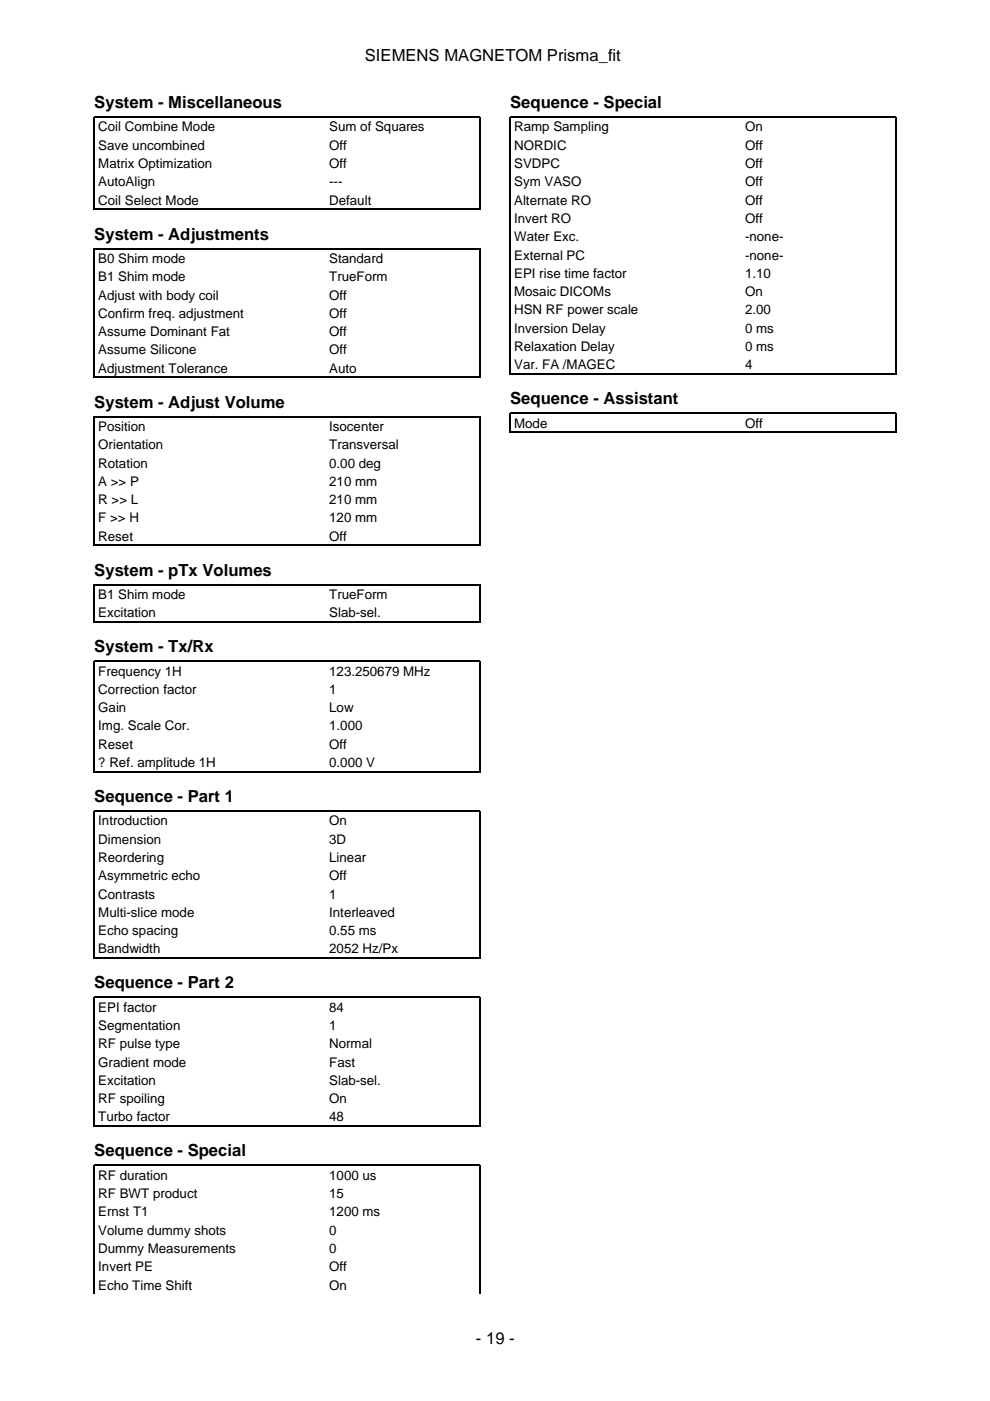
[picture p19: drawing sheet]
<svg xmlns="http://www.w3.org/2000/svg" width="210mm" height="297mm" viewBox="0 0 210 297" stroke-linecap="round" stroke-linejoin="round" font-family="sans-serif">
<defs><g id="words">
<g font-size="3.5">
<text x="77.4" y="12.9">SIEMENS MAGNETOM Prisma_fit</text>
<text x="20" y="22.9">System - Miscellaneous</text>
<text x="108.2" y="22.9">Sequence - Special</text>
<text x="20" y="50.8">System - Adjustments</text>
<text x="20" y="86.4">System - Adjust Volume</text>
<text x="108.2" y="85.7">Sequence - Assistant</text>
<text x="20" y="122.1">System - pTx Volumes</text>
<text x="20" y="138.3">System - Tx/Rx</text>
<text x="20" y="170">Sequence - Part 1</text>
<text x="20" y="209.5">Sequence - Part 2</text>
<text x="20" y="245.2">Sequence - Special</text>
<text x="100.9" y="284.9">- 19 -</text>
</g>
<g font-size="2.8">
<text x="20.8" y="27.9">Coil Combine Mode</text>
<text x="69.8" y="27.9">Sum of Squares</text>
<text x="109" y="27.9">Ramp Sampling</text>
<text x="158" y="27.9">On</text>
<text x="20.8" y="31.7">Save uncombined</text>
<text x="20.8" y="35.6">Matrix Optimization</text>
<text x="69.8" y="31.7">Off</text>
<text x="69.8" y="35.6">Off</text>
<text x="109" y="31.7">NORDIC</text>
<text x="109" y="35.6">SVDPC</text>
<text x="158" y="31.7">Off</text>
<text x="158" y="35.6">Off</text>
<text x="20.8" y="39.5">AutoAlign</text>
<text x="69.8" y="39.5">---</text>
<text x="109" y="39.5">Sym VASO</text>
<text x="158" y="39.5">Off</text>
<text x="20.8" y="43.4">Coil Select Mode</text>
<text x="69.8" y="43.4">Default</text>
<text x="109" y="43.4">Alternate RO</text>
<text x="109" y="47.3">Invert RO</text>
<text x="158" y="43.4">Off</text>
<text x="158" y="47.3">Off</text>
<text x="109" y="51.2">Water Exc.</text>
<text x="158" y="51.2">-none-</text>
<text x="20.8" y="55.7">B0 Shim mode</text>
<text x="20.8" y="59.6">B1 Shim mode</text>
<text x="69.8" y="55.7">Standard</text>
<text x="69.8" y="59.6">TrueForm</text>
<text x="109" y="55">External PC</text>
<text x="109" y="58.9">EPI rise time factor</text>
<text x="158" y="55">-none-</text>
<text x="158" y="58.9">1.10</text>
<text x="20.8" y="63.5">Adjust with body coil</text>
<text x="69.8" y="63.5">Off</text>
<text x="109" y="62.8">Mosaic DICOMs</text>
<text x="158" y="62.8">On</text>
<text x="20.8" y="67.4">Confirm freq. adjustment</text>
<text x="20.8" y="71.3">Assume Dominant Fat</text>
<text x="69.8" y="67.4">Off</text>
<text x="69.8" y="71.3">Off</text>
<text x="109" y="66.7">HSN RF power scale</text>
<text x="109" y="70.6">Inversion Delay</text>
<text x="158" y="66.7">2.00</text>
<text x="158" y="70.6">0 ms</text>
<text x="20.8" y="75.1">Assume Silicone</text>
<text x="69.8" y="75.1">Off</text>
<text x="109" y="74.4">Relaxation Delay</text>
<text x="158" y="74.4">0 ms</text>
<text x="20.8" y="79">Adjustment Tolerance</text>
<text x="69.8" y="79">Auto</text>
<text x="109" y="78.3">Var. FA /MAGEC</text>
<text x="158" y="78.3">4</text>
<text x="20.8" y="91.4">Position</text>
<text x="20.8" y="95.2">Orientation</text>
<text x="69.8" y="91.4">Isocenter</text>
<text x="69.8" y="95.2">Transversal</text>
<text x="109" y="90.7">Mode</text>
<text x="158" y="90.7">Off</text>
<text x="20.8" y="99.1">Rotation</text>
<text x="69.8" y="99.1">0.00 deg</text>
<text x="20.8" y="103">A &gt;&gt; P</text>
<text x="20.8" y="106.9">R &gt;&gt; L</text>
<text x="69.8" y="103">210 mm</text>
<text x="69.8" y="106.9">210 mm</text>
<text x="20.8" y="110.8">F &gt;&gt; H</text>
<text x="69.8" y="110.8">120 mm</text>
<text x="20.8" y="114.7">Reset</text>
<text x="69.8" y="114.7">Off</text>
<text x="20.8" y="127">B1 Shim mode</text>
<text x="20.8" y="130.9">Excitation</text>
<text x="69.8" y="127">TrueForm</text>
<text x="69.8" y="130.9">Slab-sel.</text>
<text x="20.8" y="143.2">Frequency 1H</text>
<text x="69.8" y="143.2">123.250679 MHz</text>
<text x="20.8" y="147.1">Correction factor</text>
<text x="69.8" y="147.1">1</text>
<text x="20.8" y="151">Gain</text>
<text x="20.8" y="154.9">Img. Scale Cor.</text>
<text x="69.8" y="151">Low</text>
<text x="69.8" y="154.9">1.000</text>
<text x="20.8" y="158.7">Reset</text>
<text x="69.8" y="158.7">Off</text>
<text x="20.8" y="162.6">? Ref. amplitude 1H</text>
<text x="69.8" y="162.6">0.000 V</text>
<text x="20.8" y="175">Introduction</text>
<text x="20.8" y="178.9">Dimension</text>
<text x="69.8" y="175">On</text>
<text x="69.8" y="178.9">3D</text>
<text x="20.8" y="182.7">Reordering</text>
<text x="69.8" y="182.7">Linear</text>
<text x="20.8" y="186.6">Asymmetric echo</text>
<text x="20.8" y="190.5">Contrasts</text>
<text x="69.8" y="186.6">Off</text>
<text x="69.8" y="190.5">1</text>
<text x="20.8" y="194.4">Multi-slice mode</text>
<text x="69.8" y="194.4">Interleaved</text>
<text x="20.8" y="198.3">Echo spacing</text>
<text x="20.8" y="202.1">Bandwidth</text>
<text x="69.8" y="198.3">0.55 ms</text>
<text x="69.8" y="202.1">2052 Hz/Px</text>
<text x="20.8" y="214.5">EPI factor</text>
<text x="69.8" y="214.5">84</text>
<text x="20.8" y="218.4">Segmentation</text>
<text x="69.8" y="218.4">1</text>
<text x="20.8" y="222.2">RF pulse type</text>
<text x="20.8" y="226.1">Gradient mode</text>
<text x="69.8" y="222.2">Normal</text>
<text x="69.8" y="226.1">Fast</text>
<text x="20.8" y="230">Excitation</text>
<text x="20.8" y="233.9">RF spoiling</text>
<text x="69.8" y="230">Slab-sel.</text>
<text x="69.8" y="233.9">On</text>
<text x="20.8" y="237.8">Turbo factor</text>
<text x="69.8" y="237.8">48</text>
<text x="20.8" y="250.1">RF duration</text>
<text x="69.8" y="250.1">1000 us</text>
<text x="20.8" y="254">RF BWT product</text>
<text x="20.8" y="257.9">Ernst T1</text>
<text x="69.8" y="254">15</text>
<text x="69.8" y="257.9">1200 ms</text>
<text x="20.8" y="261.8">Volume dummy shots</text>
<text x="69.8" y="261.8">0</text>
<text x="20.8" y="265.6">Dummy Measurements</text>
<text x="20.8" y="269.5">Invert PE</text>
<text x="69.8" y="265.6">0</text>
<text x="69.8" y="269.5">Off</text>
<text x="20.8" y="273.4">Echo Time Shift</text>
<text x="69.8" y="273.4">On</text>
</g>
</g></defs>
<g fill="none" stroke="#000" stroke-width=".26">
<path d="M20 44.5v-19.7h81.8v19.7M20.1 44.4h81.6M108.2 79.4v-54.6h81.8v54.6M108.3 79.3h81.6M20 80.1v-27.4h81.8v27.4M20.1 80h81.6M108.2 91.8v-4.2h81.8v4.2M108.3 91.7h81.6M20 115.8v-27.5h81.8v27.5M20.1 115.6h81.6M20 132v-8h81.8v8M20.1 131.9h81.6"/>
<path d="M20 163.8v-23.6h81.8v23.6M20.1 163.6h81.6M20 203.3v-31.3h81.8v31.3M20.1 203.1h81.6M20 238.9v-27.4h81.8v27.4M20.1 238.8h81.6M20 274.3v-27.2h81.8v27.2"/>
</g>
<use href="#words"/>
</svg>
